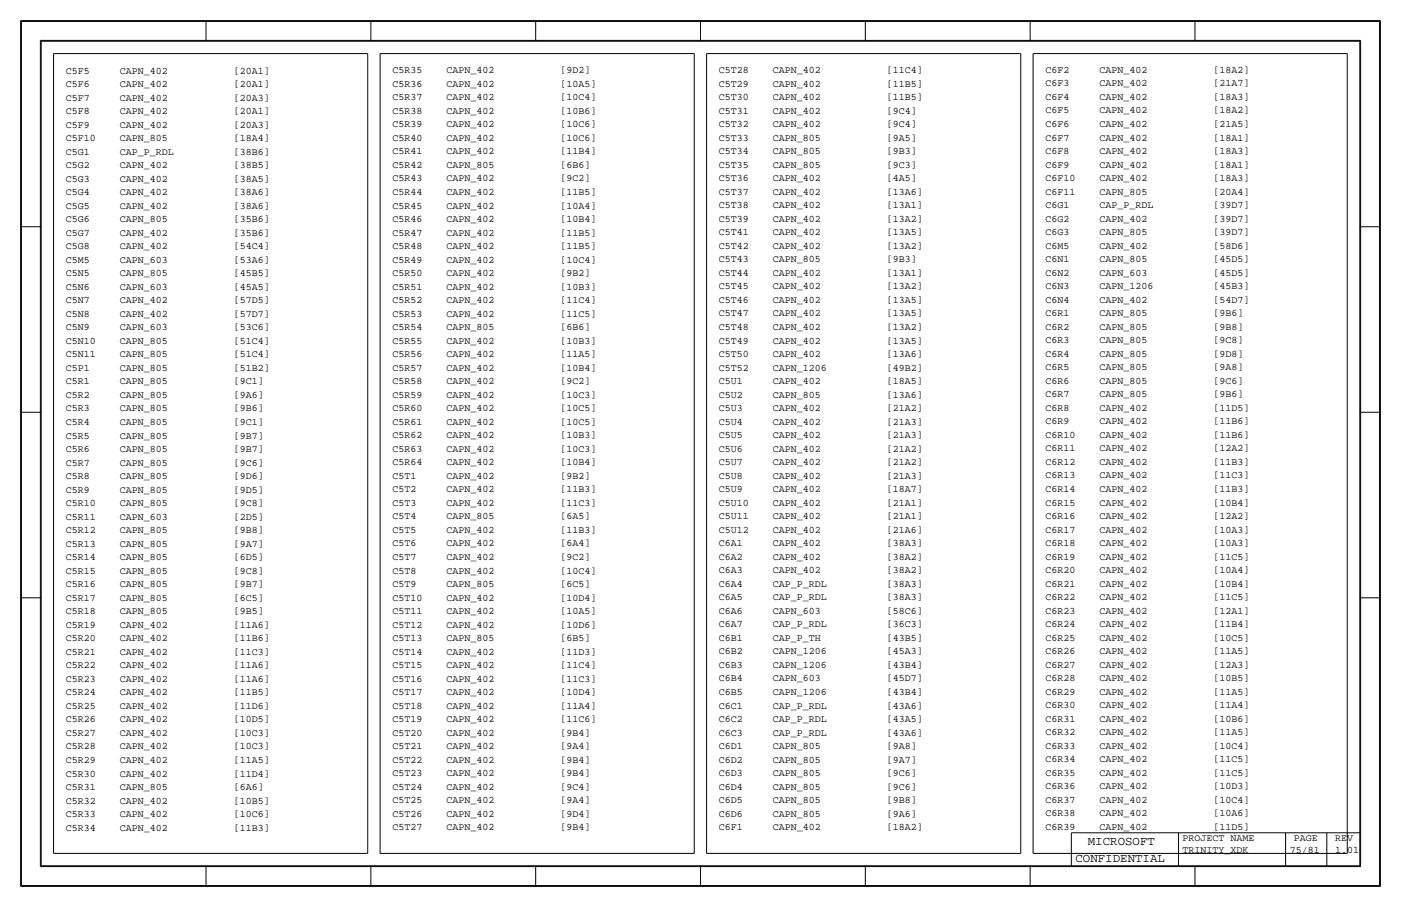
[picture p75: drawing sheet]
<svg xmlns="http://www.w3.org/2000/svg" width="432mm" height="279mm" viewBox="0 0 432 279" stroke-linecap="round" stroke-linejoin="round" font-family="sans-serif">
<defs><g id="words">
<g font-size="3.8">
<text x="335.3" y="260.3">MICROSOFT</text>
<text x="331.5" y="265.4">CONFIDENTIAL</text>
</g>
<g font-size="3.1">
<text x="20.3" y="22.6">C5F5</text>
<text x="37" y="22.6">CAPN_402</text>
<text x="72.1" y="22.6">[20A1]</text>
<text x="121" y="22.6">C5R35</text>
<text x="137.6" y="22.6">CAPN_402</text>
<text x="172.7" y="22.6">[9D2]</text>
<text x="221.6" y="22.5">C5T28</text>
<text x="238.2" y="22.5">CAPN_402</text>
<text x="273.4" y="22.5">[11C4]</text>
<text x="322.2" y="22.5">C6F2</text>
<text x="338.9" y="22.5">CAPN_402</text>
<text x="374" y="22.5">[18A2]</text>
<text x="20.3" y="26.8">C5F6</text>
<text x="37" y="26.8">CAPN_402</text>
<text x="72.1" y="26.8">[20A1]</text>
<text x="121" y="26.8">C5R36</text>
<text x="137.6" y="26.8">CAPN_402</text>
<text x="172.7" y="26.8">[10A5]</text>
<text x="221.6" y="26.7">C5T29</text>
<text x="238.2" y="26.7">CAPN_402</text>
<text x="273.4" y="26.7">[11B5]</text>
<text x="322.2" y="26.6">C6F3</text>
<text x="338.9" y="26.6">CAPN_402</text>
<text x="374" y="26.6">[21A7]</text>
<text x="20.3" y="35.1">C5F8</text>
<text x="20.3" y="31">C5F7</text>
<text x="37" y="35.1">CAPN_402</text>
<text x="37" y="31">CAPN_402</text>
<text x="72.1" y="35.1">[20A1]</text>
<text x="72.1" y="31">[20A3]</text>
<text x="121" y="35.1">C5R38</text>
<text x="121" y="30.9">C5R37</text>
<text x="137.6" y="35.1">CAPN_402</text>
<text x="137.6" y="30.9">CAPN_402</text>
<text x="172.7" y="35.1">[10B6]</text>
<text x="172.7" y="30.9">[10C4]</text>
<text x="221.6" y="35">C5T31</text>
<text x="221.6" y="30.9">C5T30</text>
<text x="238.2" y="35">CAPN_402</text>
<text x="238.2" y="30.9">CAPN_402</text>
<text x="273.4" y="35">[9C4]</text>
<text x="273.4" y="30.9">[11B5]</text>
<text x="322.2" y="35">C6F5</text>
<text x="322.2" y="30.8">C6F4</text>
<text x="338.9" y="35">CAPN_402</text>
<text x="338.9" y="30.8">CAPN_402</text>
<text x="374" y="35">[18A2]</text>
<text x="374" y="30.8">[18A3]</text>
<text x="20.3" y="39.3">C5F9</text>
<text x="37" y="39.3">CAPN_402</text>
<text x="72.1" y="39.3">[20A3]</text>
<text x="121" y="39.2">C5R39</text>
<text x="137.6" y="39.2">CAPN_402</text>
<text x="172.7" y="39.2">[10C6]</text>
<text x="221.6" y="39.2">C5T32</text>
<text x="238.2" y="39.2">CAPN_402</text>
<text x="273.4" y="39.2">[9C4]</text>
<text x="322.2" y="39.1">C6F6</text>
<text x="338.9" y="39.1">CAPN_402</text>
<text x="374" y="39.1">[21A5]</text>
<text x="20.3" y="47.6">C5G1</text>
<text x="20.3" y="43.5">C5F10</text>
<text x="37" y="47.6">CAP_P_RDL</text>
<text x="37" y="43.5">CAPN_805</text>
<text x="72.1" y="47.6">[38B6]</text>
<text x="72.1" y="43.5">[18A4]</text>
<text x="121" y="47.6">C5R41</text>
<text x="121" y="43.4">C5R40</text>
<text x="137.6" y="47.6">CAPN_402</text>
<text x="137.6" y="43.4">CAPN_402</text>
<text x="172.7" y="47.6">[11B4]</text>
<text x="172.7" y="43.4">[10C6]</text>
<text x="221.6" y="47.5">C5T34</text>
<text x="221.6" y="43.3">C5T33</text>
<text x="238.2" y="47.5">CAPN_805</text>
<text x="238.2" y="43.3">CAPN_805</text>
<text x="273.4" y="47.5">[9B3]</text>
<text x="273.4" y="43.3">[9A5]</text>
<text x="322.2" y="47.5">C6F8</text>
<text x="322.2" y="43.3">C6F7</text>
<text x="338.9" y="47.5">CAPN_402</text>
<text x="338.9" y="43.3">CAPN_402</text>
<text x="374" y="47.5">[18A3]</text>
<text x="374" y="43.3">[18A1]</text>
<text x="20.3" y="51.8">C5G2</text>
<text x="37" y="51.8">CAPN_402</text>
<text x="72.1" y="51.8">[38B5]</text>
<text x="121" y="51.7">C5R42</text>
<text x="137.6" y="51.7">CAPN_805</text>
<text x="172.7" y="51.7">[6B6]</text>
<text x="221.6" y="51.7">C5T35</text>
<text x="238.2" y="51.7">CAPN_805</text>
<text x="273.4" y="51.7">[9C3]</text>
<text x="322.2" y="51.6">C6F9</text>
<text x="338.9" y="51.6">CAPN_402</text>
<text x="374" y="51.6">[18A1]</text>
<text x="20.3" y="56">C5G3</text>
<text x="37" y="56">CAPN_402</text>
<text x="72.1" y="56">[38A5]</text>
<text x="121" y="55.9">C5R43</text>
<text x="137.6" y="55.9">CAPN_402</text>
<text x="172.7" y="55.9">[9C2]</text>
<text x="221.6" y="55.8">C5T36</text>
<text x="238.2" y="55.8">CAPN_402</text>
<text x="273.4" y="55.8">[4A5]</text>
<text x="322.2" y="59.9">C6F11</text>
<text x="322.2" y="55.8">C6F10</text>
<text x="338.9" y="59.9">CAPN_805</text>
<text x="338.9" y="55.8">CAPN_402</text>
<text x="374" y="59.9">[20A4]</text>
<text x="374" y="55.8">[18A3]</text>
<text x="20.3" y="64.3">C5G5</text>
<text x="20.3" y="60.1">C5G4</text>
<text x="37" y="64.3">CAPN_402</text>
<text x="37" y="60.1">CAPN_402</text>
<text x="72.1" y="64.3">[38A6]</text>
<text x="72.1" y="60.1">[38A6]</text>
<text x="121" y="64.2">C5R45</text>
<text x="121" y="60.1">C5R44</text>
<text x="137.6" y="64.2">CAPN_402</text>
<text x="137.6" y="60.1">CAPN_402</text>
<text x="172.7" y="64.2">[10A4]</text>
<text x="172.7" y="60.1">[11B5]</text>
<text x="221.6" y="64.2">C5T38</text>
<text x="221.6" y="60">C5T37</text>
<text x="238.2" y="64.2">CAPN_402</text>
<text x="238.2" y="60">CAPN_402</text>
<text x="273.4" y="64.2">[13A1]</text>
<text x="273.4" y="60">[13A6]</text>
<text x="322.2" y="64.1">C6G1</text>
<text x="338.9" y="64.1">CAP_P_RDL</text>
<text x="374" y="64.1">[39D7]</text>
<text x="20.3" y="68.5">C5G6</text>
<text x="37" y="68.5">CAPN_805</text>
<text x="72.1" y="68.5">[35B6]</text>
<text x="121" y="68.4">C5R46</text>
<text x="137.6" y="68.4">CAPN_402</text>
<text x="172.7" y="68.4">[10B4]</text>
<text x="221.6" y="68.3">C5T39</text>
<text x="238.2" y="68.3">CAPN_402</text>
<text x="273.4" y="68.3">[13A2]</text>
<text x="322.2" y="68.3">C6G2</text>
<text x="338.9" y="68.3">CAPN_402</text>
<text x="374" y="68.3">[39D7]</text>
<text x="20.3" y="76.8">C5G8</text>
<text x="20.3" y="72.6">C5G7</text>
<text x="37" y="76.8">CAPN_402</text>
<text x="37" y="72.6">CAPN_402</text>
<text x="72.1" y="76.8">[54C4]</text>
<text x="72.1" y="72.6">[35B6]</text>
<text x="121" y="76.7">C5R48</text>
<text x="121" y="72.6">C5R47</text>
<text x="137.6" y="76.7">CAPN_402</text>
<text x="137.6" y="72.6">CAPN_402</text>
<text x="172.7" y="76.7">[11B5]</text>
<text x="172.7" y="72.6">[11B5]</text>
<text x="221.6" y="76.7">C5T42</text>
<text x="221.6" y="72.5">C5T41</text>
<text x="238.2" y="76.7">CAPN_402</text>
<text x="238.2" y="72.5">CAPN_402</text>
<text x="273.4" y="76.7">[13A2]</text>
<text x="273.4" y="72.5">[13A5]</text>
<text x="322.2" y="76.6">C6M5</text>
<text x="322.2" y="72.4">C6G3</text>
<text x="338.9" y="76.6">CAPN_402</text>
<text x="338.9" y="72.4">CAPN_805</text>
<text x="374" y="76.6">[58D6]</text>
<text x="374" y="72.4">[39D7]</text>
<text x="20.3" y="81">C5M5</text>
<text x="37" y="81">CAPN_603</text>
<text x="72.1" y="81">[53A6]</text>
<text x="121" y="80.9">C5R49</text>
<text x="137.6" y="80.9">CAPN_402</text>
<text x="172.7" y="80.9">[10C4]</text>
<text x="221.6" y="80.8">C5T43</text>
<text x="238.2" y="80.8">CAPN_805</text>
<text x="273.4" y="80.8">[9B3]</text>
<text x="322.2" y="80.8">C6N1</text>
<text x="338.9" y="80.8">CAPN_805</text>
<text x="374" y="80.8">[45D5]</text>
<text x="20.3" y="89.3">C5N6</text>
<text x="20.3" y="85.1">C5N5</text>
<text x="37" y="89.3">CAPN_603</text>
<text x="37" y="85.1">CAPN_805</text>
<text x="72.1" y="89.3">[45A5]</text>
<text x="72.1" y="85.1">[45B5]</text>
<text x="121" y="89.2">C5R51</text>
<text x="121" y="85.1">C5R50</text>
<text x="137.6" y="89.2">CAPN_402</text>
<text x="137.6" y="85.1">CAPN_402</text>
<text x="172.7" y="89.2">[10B3]</text>
<text x="172.7" y="85.1">[9B2]</text>
<text x="221.6" y="89.2">C5T45</text>
<text x="221.6" y="85">C5T44</text>
<text x="238.2" y="89.2">CAPN_402</text>
<text x="238.2" y="85">CAPN_402</text>
<text x="273.4" y="89.2">[13A2]</text>
<text x="273.4" y="85">[13A1]</text>
<text x="322.2" y="89.1">C6N3</text>
<text x="322.2" y="84.9">C6N2</text>
<text x="338.9" y="89.1">CAPN_1206</text>
<text x="338.9" y="84.9">CAPN_603</text>
<text x="374" y="89.1">[45B3]</text>
<text x="374" y="84.9">[45D5]</text>
<text x="20.3" y="93.4">C5N7</text>
<text x="37" y="93.4">CAPN_402</text>
<text x="72.1" y="93.4">[57D5]</text>
<text x="121" y="93.4">C5R52</text>
<text x="137.6" y="93.4">CAPN_402</text>
<text x="172.7" y="93.4">[11C4]</text>
<text x="221.6" y="93.3">C5T46</text>
<text x="238.2" y="93.3">CAPN_402</text>
<text x="273.4" y="93.3">[13A5]</text>
<text x="322.2" y="93.3">C6N4</text>
<text x="338.9" y="93.3">CAPN_402</text>
<text x="374" y="93.3">[54D7]</text>
<text x="20.3" y="101.8">C5N9</text>
<text x="20.3" y="97.6">C5N8</text>
<text x="37" y="101.8">CAPN_603</text>
<text x="37" y="97.6">CAPN_402</text>
<text x="72.1" y="101.8">[53C6]</text>
<text x="72.1" y="97.6">[57D7]</text>
<text x="121" y="101.7">C5R54</text>
<text x="121" y="97.5">C5R53</text>
<text x="137.6" y="101.7">CAPN_805</text>
<text x="137.6" y="97.5">CAPN_402</text>
<text x="172.7" y="101.7">[6B6]</text>
<text x="172.7" y="97.5">[11C5]</text>
<text x="221.6" y="101.7">C5T48</text>
<text x="221.6" y="97.5">C5T47</text>
<text x="238.2" y="101.7">CAPN_402</text>
<text x="238.2" y="97.5">CAPN_402</text>
<text x="273.4" y="101.7">[13A2]</text>
<text x="273.4" y="97.5">[13A5]</text>
<text x="322.2" y="101.6">C6R2</text>
<text x="322.2" y="97.4">C6R1</text>
<text x="338.9" y="101.6">CAPN_805</text>
<text x="338.9" y="97.4">CAPN_805</text>
<text x="374" y="101.6">[9B8]</text>
<text x="374" y="97.4">[9B6]</text>
<text x="20.3" y="105.9">C5N10</text>
<text x="37" y="105.9">CAPN_805</text>
<text x="72.1" y="105.9">[51C4]</text>
<text x="121" y="105.9">C5R55</text>
<text x="137.6" y="105.9">CAPN_402</text>
<text x="172.7" y="105.9">[10B3]</text>
<text x="221.6" y="105.8">C5T49</text>
<text x="238.2" y="105.8">CAPN_402</text>
<text x="273.4" y="105.8">[13A5]</text>
<text x="322.2" y="105.8">C6R3</text>
<text x="338.9" y="105.8">CAPN_805</text>
<text x="374" y="105.8">[9C8]</text>
<text x="20.3" y="110.1">C5N11</text>
<text x="37" y="110.1">CAPN_805</text>
<text x="72.1" y="110.1">[51C4]</text>
<text x="121" y="110">C5R56</text>
<text x="137.6" y="110">CAPN_402</text>
<text x="172.7" y="110">[11A5]</text>
<text x="221.6" y="110">C5T50</text>
<text x="238.2" y="110">CAPN_402</text>
<text x="273.4" y="110">[13A6]</text>
<text x="322.2" y="109.9">C6R4</text>
<text x="338.9" y="109.9">CAPN_805</text>
<text x="374" y="109.9">[9D8]</text>
<text x="20.3" y="118.4">C5R1</text>
<text x="20.3" y="114.3">C5P1</text>
<text x="37" y="118.4">CAPN_805</text>
<text x="37" y="114.3">CAPN_805</text>
<text x="72.1" y="118.4">[9C1]</text>
<text x="72.1" y="114.3">[51B2]</text>
<text x="121" y="118.4">C5R58</text>
<text x="121" y="114.2">C5R57</text>
<text x="137.6" y="118.4">CAPN_402</text>
<text x="137.6" y="114.2">CAPN_402</text>
<text x="172.7" y="118.4">[9C2]</text>
<text x="172.7" y="114.2">[10B4]</text>
<text x="221.6" y="118.3">C5U1</text>
<text x="221.6" y="114.1">C5T52</text>
<text x="238.2" y="118.3">CAPN_402</text>
<text x="238.2" y="114.1">CAPN_1206</text>
<text x="273.4" y="118.3">[18A5]</text>
<text x="273.4" y="114.1">[49B2]</text>
<text x="322.2" y="118.2">C6R6</text>
<text x="322.2" y="114.1">C6R5</text>
<text x="338.9" y="118.2">CAPN_805</text>
<text x="338.9" y="114.1">CAPN_805</text>
<text x="374" y="118.2">[9C6]</text>
<text x="374" y="114.1">[9A8]</text>
<text x="20.3" y="122.6">C5R2</text>
<text x="37" y="122.6">CAPN_805</text>
<text x="72.1" y="122.6">[9A6]</text>
<text x="121" y="122.5">C5R59</text>
<text x="137.6" y="122.5">CAPN_402</text>
<text x="172.7" y="122.5">[10C3]</text>
<text x="221.6" y="122.5">C5U2</text>
<text x="238.2" y="122.5">CAPN_805</text>
<text x="273.4" y="122.5">[13A6]</text>
<text x="322.2" y="122.4">C6R7</text>
<text x="338.9" y="122.4">CAPN_805</text>
<text x="374" y="122.4">[9B6]</text>
<text x="20.3" y="130.9">C5R4</text>
<text x="20.3" y="126.8">C5R3</text>
<text x="37" y="130.9">CAPN_805</text>
<text x="37" y="126.8">CAPN_805</text>
<text x="72.1" y="130.9">[9C1]</text>
<text x="72.1" y="126.8">[9B6]</text>
<text x="121" y="130.9">C5R61</text>
<text x="121" y="126.7">C5R60</text>
<text x="137.6" y="130.9">CAPN_402</text>
<text x="137.6" y="126.7">CAPN_402</text>
<text x="172.7" y="130.9">[10C5]</text>
<text x="172.7" y="126.7">[10C5]</text>
<text x="221.6" y="130.8">C5U4</text>
<text x="221.6" y="126.6">C5U3</text>
<text x="238.2" y="130.8">CAPN_402</text>
<text x="238.2" y="126.6">CAPN_402</text>
<text x="273.4" y="130.8">[21A3]</text>
<text x="273.4" y="126.6">[21A2]</text>
<text x="322.2" y="130.7">C6R9</text>
<text x="322.2" y="126.6">C6R8</text>
<text x="338.9" y="130.7">CAPN_402</text>
<text x="338.9" y="126.6">CAPN_402</text>
<text x="374" y="130.7">[11B6]</text>
<text x="374" y="126.6">[11D5]</text>
<text x="20.3" y="135.1">C5R5</text>
<text x="37" y="135.1">CAPN_805</text>
<text x="72.1" y="135.1">[9B7]</text>
<text x="121" y="135">C5R62</text>
<text x="137.6" y="135">CAPN_402</text>
<text x="172.7" y="135">[10B3]</text>
<text x="221.6" y="135">C5U5</text>
<text x="238.2" y="135">CAPN_402</text>
<text x="273.4" y="135">[21A3]</text>
<text x="322.2" y="134.9">C6R10</text>
<text x="338.9" y="134.9">CAPN_402</text>
<text x="374" y="134.9">[11B6]</text>
<text x="20.3" y="143.4">C5R7</text>
<text x="20.3" y="139.3">C5R6</text>
<text x="37" y="143.4">CAPN_805</text>
<text x="37" y="139.3">CAPN_805</text>
<text x="72.1" y="143.4">[9C6]</text>
<text x="72.1" y="139.3">[9B7]</text>
<text x="121" y="143.4">C5R64</text>
<text x="121" y="139.2">C5R63</text>
<text x="137.6" y="143.4">CAPN_402</text>
<text x="137.6" y="139.2">CAPN_402</text>
<text x="172.7" y="143.4">[10B4]</text>
<text x="172.7" y="139.2">[10C3]</text>
<text x="221.6" y="143.3">C5U7</text>
<text x="221.6" y="139.1">C5U6</text>
<text x="238.2" y="143.3">CAPN_402</text>
<text x="238.2" y="139.1">CAPN_402</text>
<text x="273.4" y="143.3">[21A2]</text>
<text x="273.4" y="139.1">[21A2]</text>
<text x="322.2" y="143.2">C6R12</text>
<text x="322.2" y="139.1">C6R11</text>
<text x="338.9" y="143.2">CAPN_402</text>
<text x="338.9" y="139.1">CAPN_402</text>
<text x="374" y="143.2">[11B3]</text>
<text x="374" y="139.1">[12A2]</text>
<text x="20.3" y="147.6">C5R8</text>
<text x="37" y="147.6">CAPN_805</text>
<text x="72.1" y="147.6">[9D6]</text>
<text x="121" y="147.5">C5T1</text>
<text x="137.6" y="147.5">CAPN_402</text>
<text x="172.7" y="147.5">[9B2]</text>
<text x="221.6" y="147.5">C5U8</text>
<text x="238.2" y="147.5">CAPN_402</text>
<text x="273.4" y="147.5">[21A3]</text>
<text x="322.2" y="147.4">C6R13</text>
<text x="338.9" y="147.4">CAPN_402</text>
<text x="374" y="147.4">[11C3]</text>
<text x="20.3" y="155.9">C5R10</text>
<text x="20.3" y="151.7">C5R9</text>
<text x="37" y="155.9">CAPN_805</text>
<text x="37" y="151.7">CAPN_805</text>
<text x="72.1" y="155.9">[9C8]</text>
<text x="72.1" y="151.7">[9D5]</text>
<text x="121" y="155.9">C5T3</text>
<text x="121" y="151.7">C5T2</text>
<text x="137.6" y="155.9">CAPN_402</text>
<text x="137.6" y="151.7">CAPN_402</text>
<text x="172.7" y="155.9">[11C3]</text>
<text x="172.7" y="151.7">[11B3]</text>
<text x="221.6" y="155.8">C5U10</text>
<text x="221.6" y="151.6">C5U9</text>
<text x="238.2" y="155.8">CAPN_402</text>
<text x="238.2" y="151.6">CAPN_402</text>
<text x="273.4" y="155.8">[21A1]</text>
<text x="273.4" y="151.6">[18A7]</text>
<text x="322.2" y="155.7">C6R15</text>
<text x="322.2" y="151.6">C6R14</text>
<text x="338.9" y="155.7">CAPN_402</text>
<text x="338.9" y="151.6">CAPN_402</text>
<text x="374" y="155.7">[10B4]</text>
<text x="374" y="151.6">[11B3]</text>
<text x="20.3" y="160.1">C5R11</text>
<text x="37" y="160.1">CAPN_603</text>
<text x="72.1" y="160.1">[2D5]</text>
<text x="121" y="160">C5T4</text>
<text x="137.6" y="160">CAPN_805</text>
<text x="172.7" y="160">[6A5]</text>
<text x="221.6" y="160">C5U11</text>
<text x="238.2" y="160">CAPN_402</text>
<text x="273.4" y="160">[21A1]</text>
<text x="322.2" y="159.9">C6R16</text>
<text x="338.9" y="159.9">CAPN_402</text>
<text x="374" y="159.9">[12A2]</text>
<text x="20.3" y="164.2">C5R12</text>
<text x="37" y="164.2">CAPN_805</text>
<text x="72.1" y="164.2">[9B8]</text>
<text x="121" y="164.2">C5T5</text>
<text x="137.6" y="164.2">CAPN_402</text>
<text x="172.7" y="164.2">[11B3]</text>
<text x="221.6" y="164.1">C5U12</text>
<text x="238.2" y="164.1">CAPN_402</text>
<text x="273.4" y="164.1">[21A6]</text>
<text x="322.2" y="164.1">C6R17</text>
<text x="338.9" y="164.1">CAPN_402</text>
<text x="374" y="164.1">[10A3]</text>
<text x="20.3" y="172.6">C5R14</text>
<text x="20.3" y="168.4">C5R13</text>
<text x="37" y="172.6">CAPN_805</text>
<text x="37" y="168.4">CAPN_805</text>
<text x="72.1" y="172.6">[6D5]</text>
<text x="72.1" y="168.4">[9A7]</text>
<text x="121" y="172.5">C5T7</text>
<text x="121" y="168.3">C5T6</text>
<text x="137.6" y="172.5">CAPN_402</text>
<text x="137.6" y="168.3">CAPN_402</text>
<text x="172.7" y="172.5">[9C2]</text>
<text x="172.7" y="168.3">[6A4]</text>
<text x="221.6" y="172.4">C6A2</text>
<text x="221.6" y="168.3">C6A1</text>
<text x="238.2" y="172.4">CAPN_402</text>
<text x="238.2" y="168.3">CAPN_402</text>
<text x="273.4" y="172.4">[38A2]</text>
<text x="273.4" y="168.3">[38A3]</text>
<text x="322.2" y="172.4">C6R19</text>
<text x="322.2" y="168.2">C6R18</text>
<text x="338.9" y="172.4">CAPN_402</text>
<text x="338.9" y="168.2">CAPN_402</text>
<text x="374" y="172.4">[11C5]</text>
<text x="374" y="168.2">[10A3]</text>
<text x="20.3" y="176.7">C5R15</text>
<text x="37" y="176.7">CAPN_805</text>
<text x="72.1" y="176.7">[9C8]</text>
<text x="121" y="176.7">C5T8</text>
<text x="137.6" y="176.7">CAPN_402</text>
<text x="172.7" y="176.7">[10C4]</text>
<text x="221.6" y="176.6">C6A3</text>
<text x="238.2" y="176.6">CAPN_402</text>
<text x="273.4" y="176.6">[38A2]</text>
<text x="322.2" y="176.6">C6R20</text>
<text x="338.9" y="176.6">CAPN_402</text>
<text x="374" y="176.6">[10A4]</text>
<text x="20.3" y="185.1">C5R17</text>
<text x="20.3" y="180.9">C5R16</text>
<text x="37" y="185.1">CAPN_805</text>
<text x="37" y="180.9">CAPN_805</text>
<text x="72.1" y="185.1">[6C5]</text>
<text x="72.1" y="180.9">[9B7]</text>
<text x="121" y="185">C5T10</text>
<text x="121" y="180.8">C5T9</text>
<text x="137.6" y="185">CAPN_402</text>
<text x="137.6" y="180.8">CAPN_805</text>
<text x="172.7" y="185">[10D4]</text>
<text x="172.7" y="180.8">[6C5]</text>
<text x="221.6" y="184.9">C6A5</text>
<text x="221.6" y="180.8">C6A4</text>
<text x="238.2" y="184.9">CAP_P_RDL</text>
<text x="238.2" y="180.8">CAP_P_RDL</text>
<text x="273.4" y="184.9">[38A3]</text>
<text x="273.4" y="180.8">[38A3]</text>
<text x="322.2" y="184.9">C6R22</text>
<text x="322.2" y="180.7">C6R21</text>
<text x="338.9" y="184.9">CAPN_402</text>
<text x="338.9" y="180.7">CAPN_402</text>
<text x="374" y="184.9">[11C5]</text>
<text x="374" y="180.7">[10B4]</text>
<text x="20.3" y="189.2">C5R18</text>
<text x="37" y="189.2">CAPN_805</text>
<text x="72.1" y="189.2">[9B5]</text>
<text x="121" y="189.2">C5T11</text>
<text x="137.6" y="189.2">CAPN_402</text>
<text x="172.7" y="189.2">[10A5]</text>
<text x="221.6" y="189.1">C6A6</text>
<text x="238.2" y="189.1">CAPN_603</text>
<text x="273.4" y="189.1">[58C6]</text>
<text x="322.2" y="189">C6R23</text>
<text x="338.9" y="189">CAPN_402</text>
<text x="374" y="189">[12A1]</text>
<text x="20.3" y="197.6">C5R20</text>
<text x="20.3" y="193.4">C5R19</text>
<text x="37" y="197.6">CAPN_402</text>
<text x="37" y="193.4">CAPN_402</text>
<text x="72.1" y="197.6">[11B6]</text>
<text x="72.1" y="193.4">[11A6]</text>
<text x="121" y="197.5">C5T13</text>
<text x="121" y="193.3">C5T12</text>
<text x="137.6" y="197.5">CAPN_805</text>
<text x="137.6" y="193.3">CAPN_402</text>
<text x="172.7" y="197.5">[6B5]</text>
<text x="172.7" y="193.3">[10D6]</text>
<text x="221.6" y="197.4">C6B1</text>
<text x="221.6" y="193.3">C6A7</text>
<text x="238.2" y="197.4">CAP_P_TH</text>
<text x="238.2" y="193.3">CAP_P_RDL</text>
<text x="273.4" y="197.4">[43B5]</text>
<text x="273.4" y="193.3">[36C3]</text>
<text x="322.2" y="197.4">C6R25</text>
<text x="322.2" y="193.2">C6R24</text>
<text x="338.9" y="197.4">CAPN_402</text>
<text x="338.9" y="193.2">CAPN_402</text>
<text x="374" y="197.4">[10C5]</text>
<text x="374" y="193.2">[11B4]</text>
<text x="20.3" y="201.7">C5R21</text>
<text x="37" y="201.7">CAPN_402</text>
<text x="72.1" y="201.7">[11C3]</text>
<text x="121" y="201.7">C5T14</text>
<text x="137.6" y="201.7">CAPN_402</text>
<text x="172.7" y="201.7">[11D3]</text>
<text x="221.6" y="201.6">C6B2</text>
<text x="238.2" y="201.6">CAPN_1206</text>
<text x="273.4" y="201.6">[45A3]</text>
<text x="322.2" y="201.5">C6R26</text>
<text x="338.9" y="201.5">CAPN_402</text>
<text x="374" y="201.5">[11A5]</text>
<text x="20.3" y="205.9">C5R22</text>
<text x="37" y="205.9">CAPN_402</text>
<text x="72.1" y="205.9">[11A6]</text>
<text x="121" y="210">C5T16</text>
<text x="121" y="205.8">C5T15</text>
<text x="137.6" y="210">CAPN_402</text>
<text x="137.6" y="205.8">CAPN_402</text>
<text x="172.7" y="210">[11C3]</text>
<text x="172.7" y="205.8">[11C4]</text>
<text x="221.6" y="209.9">C6B4</text>
<text x="221.6" y="205.8">C6B3</text>
<text x="238.2" y="209.9">CAPN_603</text>
<text x="238.2" y="205.8">CAPN_1206</text>
<text x="273.4" y="209.9">[45D7]</text>
<text x="273.4" y="205.8">[43B4]</text>
<text x="322.2" y="209.9">C6R28</text>
<text x="322.2" y="205.7">C6R27</text>
<text x="338.9" y="209.9">CAPN_402</text>
<text x="338.9" y="205.7">CAPN_402</text>
<text x="374" y="209.9">[10B5]</text>
<text x="374" y="205.7">[12A3]</text>
<text x="20.3" y="214.2">C5R24</text>
<text x="20.3" y="210.1">C5R23</text>
<text x="37" y="214.2">CAPN_402</text>
<text x="37" y="210.1">CAPN_402</text>
<text x="72.1" y="214.2">[11B5]</text>
<text x="72.1" y="210.1">[11A6]</text>
<text x="121" y="214.2">C5T17</text>
<text x="137.6" y="214.2">CAPN_402</text>
<text x="172.7" y="214.2">[10D4]</text>
<text x="221.6" y="214.1">C6B5</text>
<text x="238.2" y="214.1">CAPN_1206</text>
<text x="273.4" y="214.1">[43B4]</text>
<text x="322.2" y="214">C6R29</text>
<text x="338.9" y="214">CAPN_402</text>
<text x="374" y="214">[11A5]</text>
<text x="20.3" y="218.4">C5R25</text>
<text x="37" y="218.4">CAPN_402</text>
<text x="72.1" y="218.4">[11D6]</text>
<text x="121" y="218.3">C5T18</text>
<text x="137.6" y="218.3">CAPN_402</text>
<text x="172.7" y="218.3">[11A4]</text>
<text x="221.6" y="218.3">C6C1</text>
<text x="238.2" y="218.3">CAP_P_RDL</text>
<text x="273.4" y="218.3">[43A6]</text>
<text x="322.2" y="218.2">C6R30</text>
<text x="338.9" y="218.2">CAPN_402</text>
<text x="374" y="218.2">[11A4]</text>
<text x="20.3" y="226.7">C5R27</text>
<text x="20.3" y="222.5">C5R26</text>
<text x="37" y="226.7">CAPN_402</text>
<text x="37" y="222.5">CAPN_402</text>
<text x="72.1" y="226.7">[10C3]</text>
<text x="72.1" y="222.5">[10D5]</text>
<text x="121" y="226.6">C5T20</text>
<text x="121" y="222.5">C5T19</text>
<text x="137.6" y="226.6">CAPN_402</text>
<text x="137.6" y="222.5">CAPN_402</text>
<text x="172.7" y="226.6">[9B4]</text>
<text x="172.7" y="222.5">[11C6]</text>
<text x="221.6" y="226.6">C6C3</text>
<text x="221.6" y="222.4">C6C2</text>
<text x="238.2" y="226.6">CAP_P_RDL</text>
<text x="238.2" y="222.4">CAP_P_RDL</text>
<text x="273.4" y="226.6">[43A6]</text>
<text x="273.4" y="222.4">[43A5]</text>
<text x="322.2" y="226.5">C6R32</text>
<text x="322.2" y="222.4">C6R31</text>
<text x="338.9" y="226.5">CAPN_402</text>
<text x="338.9" y="222.4">CAPN_402</text>
<text x="374" y="226.5">[11A5]</text>
<text x="374" y="222.4">[10B6]</text>
<text x="20.3" y="230.9">C5R28</text>
<text x="37" y="230.9">CAPN_402</text>
<text x="72.1" y="230.9">[10C3]</text>
<text x="121" y="230.8">C5T21</text>
<text x="137.6" y="230.8">CAPN_402</text>
<text x="172.7" y="230.8">[9A4]</text>
<text x="221.6" y="230.8">C6D1</text>
<text x="238.2" y="230.8">CAPN_805</text>
<text x="273.4" y="230.8">[9A8]</text>
<text x="322.2" y="230.7">C6R33</text>
<text x="338.9" y="230.7">CAPN_402</text>
<text x="374" y="230.7">[10C4]</text>
<text x="20.3" y="239.2">C5R30</text>
<text x="20.3" y="235">C5R29</text>
<text x="37" y="239.2">CAPN_402</text>
<text x="37" y="235">CAPN_402</text>
<text x="72.1" y="239.2">[11D4]</text>
<text x="72.1" y="235">[11A5]</text>
<text x="121" y="239.1">C5T23</text>
<text x="121" y="235">C5T22</text>
<text x="137.6" y="239.1">CAPN_402</text>
<text x="137.6" y="235">CAPN_402</text>
<text x="172.7" y="239.1">[9B4]</text>
<text x="172.7" y="235">[9B4]</text>
<text x="221.6" y="239.1">C6D3</text>
<text x="221.6" y="234.9">C6D2</text>
<text x="238.2" y="239.1">CAPN_805</text>
<text x="238.2" y="234.9">CAPN_805</text>
<text x="273.4" y="239.1">[9C6]</text>
<text x="273.4" y="234.9">[9A7]</text>
<text x="322.2" y="239">C6R35</text>
<text x="322.2" y="234.9">C6R34</text>
<text x="338.9" y="239">CAPN_402</text>
<text x="338.9" y="234.9">CAPN_402</text>
<text x="374" y="239">[11C5]</text>
<text x="374" y="234.9">[11C5]</text>
<text x="20.3" y="243.4">C5R31</text>
<text x="37" y="243.4">CAPN_805</text>
<text x="72.1" y="243.4">[6A6]</text>
<text x="121" y="243.3">C5T24</text>
<text x="137.6" y="243.3">CAPN_402</text>
<text x="172.7" y="243.3">[9C4]</text>
<text x="221.6" y="243.2">C6D4</text>
<text x="238.2" y="243.2">CAPN_805</text>
<text x="273.4" y="243.2">[9C6]</text>
<text x="322.2" y="243.2">C6R36</text>
<text x="338.9" y="243.2">CAPN_402</text>
<text x="374" y="243.2">[10D3]</text>
<text x="20.3" y="251.7">C5R33</text>
<text x="20.3" y="247.5">C5R32</text>
<text x="37" y="251.7">CAPN_402</text>
<text x="37" y="247.5">CAPN_402</text>
<text x="72.1" y="251.7">[10C6]</text>
<text x="72.1" y="247.5">[10B5]</text>
<text x="121" y="251.6">C5T26</text>
<text x="121" y="247.5">C5T25</text>
<text x="137.6" y="251.6">CAPN_402</text>
<text x="137.6" y="247.5">CAPN_402</text>
<text x="172.7" y="251.6">[9D4]</text>
<text x="172.7" y="247.5">[9A4]</text>
<text x="221.6" y="251.6">C6D6</text>
<text x="221.6" y="247.4">C6D5</text>
<text x="238.2" y="251.6">CAPN_805</text>
<text x="238.2" y="247.4">CAPN_805</text>
<text x="273.4" y="251.6">[9A6]</text>
<text x="273.4" y="247.4">[9B8]</text>
<text x="322.2" y="251.5">C6R38</text>
<text x="322.2" y="247.3">C6R37</text>
<text x="338.9" y="251.5">CAPN_402</text>
<text x="338.9" y="247.3">CAPN_402</text>
<text x="374" y="251.5">[10A6]</text>
<text x="374" y="247.3">[10C4]</text>
<text x="20.3" y="255.9">C5R34</text>
<text x="37" y="255.9">CAPN_402</text>
<text x="72.1" y="255.9">[11B3]</text>
<text x="121" y="255.8">C5T27</text>
<text x="137.6" y="255.8">CAPN_402</text>
<text x="172.7" y="255.8">[9B4]</text>
<text x="221.6" y="255.7">C6F1</text>
<text x="238.2" y="255.7">CAPN_402</text>
<text x="273.4" y="255.7">[18A2]</text>
<text x="322.2" y="255.7">C6R39</text>
<text x="338.9" y="255.7">CAPN_402</text>
<text x="374" y="255.7">[11D5]</text>
<text x="364.5" y="262.9">TRINITY_XDK</text>
<text x="364.5" y="259.1">PROJECT NAME</text>
<text x="397.5" y="262.9">75/81</text>
<text x="398.8" y="259.1">PAGE</text>
<text x="411.5" y="262.9">1.01</text>
<text x="411.5" y="259.1">REV</text>
</g>
</g></defs>
<!-- layer: Nets -->
<g fill="none" stroke="#000" stroke-width=".31">
<path d="M16.5 16.5v246.4zM16.5 16.5h96.8zM113.3 16.5v246.4zM117.1 16.5v246.4zM117.1 16.5h96.9zM214 16.5v246.4zM217.8 16.5v246.4zM217.8 16.5h96.8zM314.6 16.5v246.4zM318.4 16.5v246.4zM318.4 16.5h96.8zM415.2 16.5v246.4z"/>
<path d="M16.5 262.9h96.8zM117.1 262.9h96.9zM217.8 262.9h96.8zM318.4 262.9h96.8z"/>
</g>
<!-- layer: Page Border and Title Block -->
<g fill="none" stroke="#000" stroke-width=".31">
<path d="M6.3 6.3v266.7zM6.4 6.3h419zM6.6 6.6h418.6zM6.6 6.6v266.2zM12.4 12.4v254.6zM12.4 12.4h407zM12.7 12.7h406.4zM12.7 12.7v254zM63.5 6.3v6.4zM114.3 6.3v6.4zM165.1 6.3v6.4zM215.9 6.3v6.4z"/>
<path d="M266.7 6.3v6.4zM317.5 6.3v6.4zM368.3 6.3v6.4zM419.1 12.7v254zM419.4 12.4v254.6zM425.2 6.6v266.2zM425.4 6.3v266.7zM6.3 69.8h6.4zM419.1 69.8h6.3zM6.3 127h6.4zM419.1 127h6.3zM6.3 184.1h6.4z"/>
<path d="M419.1 184.1h6.3zM330.2 256.5v10.2zM330.2 256.5h88.9zM363.2 256.5v10.2zM396.2 256.5v10.2zM408.9 256.5v10.2zM6.4 273h419zM6.6 272.8h418.6zM12.4 267h407zM12.7 266.7h406.4zM63.5 266.7v6.3zM114.3 266.7v6.3z"/>
<path d="M165.1 266.7v6.3zM215.9 266.7v6.3zM266.7 266.7v6.3zM317.5 266.7v6.3zM368.3 266.7v6.3z"/>
</g>
<use href="#words"/>
</svg>
